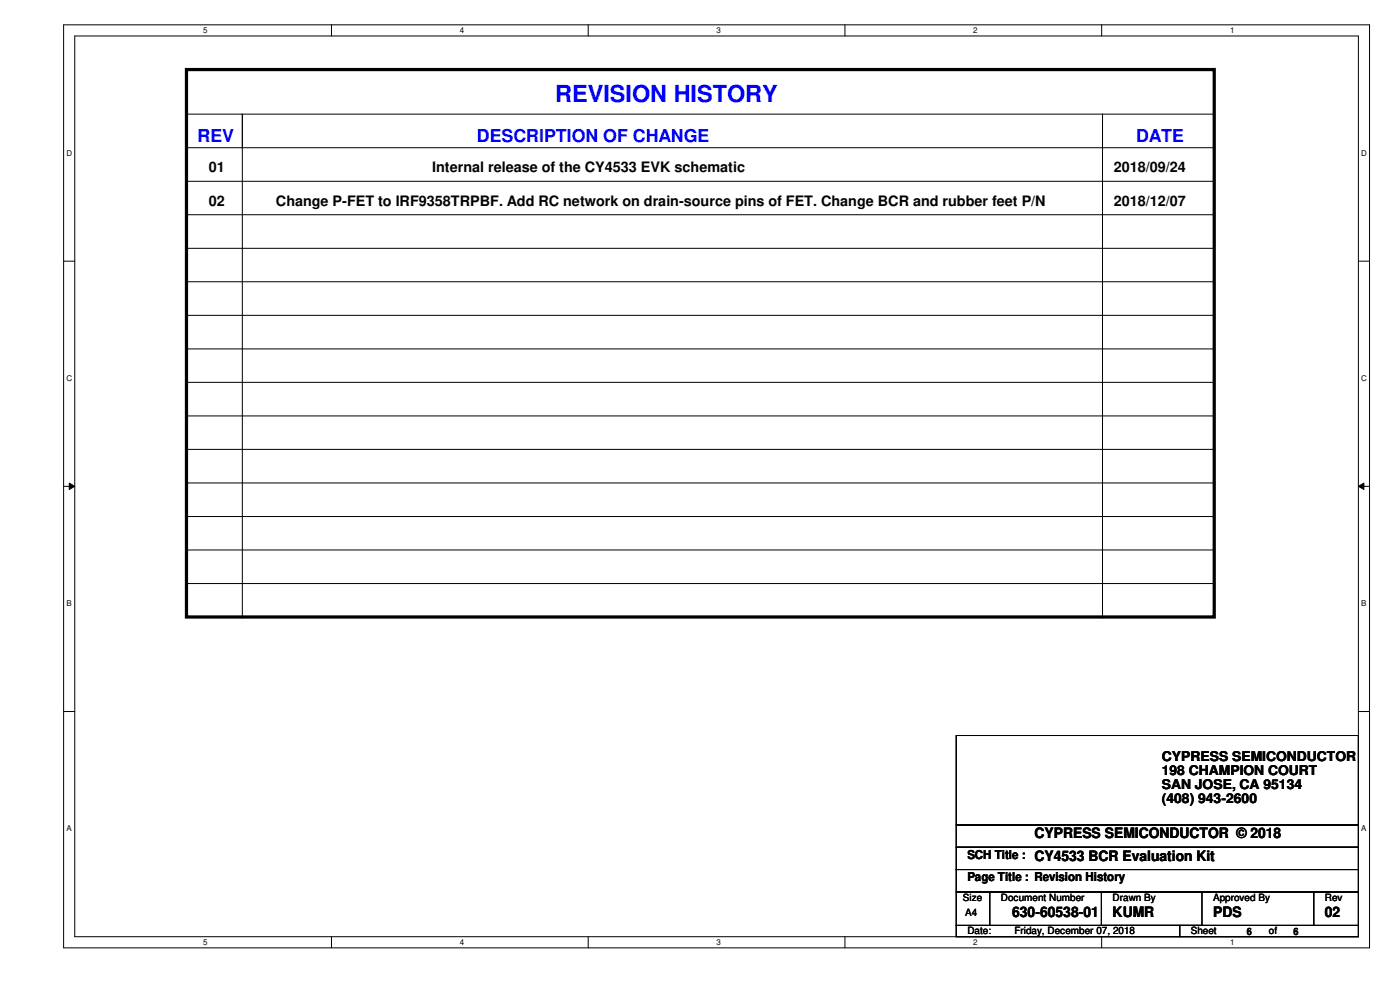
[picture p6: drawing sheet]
<svg xmlns="http://www.w3.org/2000/svg" width="420mm" height="297mm" viewBox="0 0 420 297" stroke-linecap="round" stroke-linejoin="round" font-family="sans-serif">
<defs><g id="words">
<text font-size="7" fill="#00f" x="166.6" y="30.7">REVISION HISTORY</text>
<g font-size="5.3" fill="#00f">
<text x="59.3" y="42.5">REV</text>
<text x="143.1" y="42.5">DESCRIPTION OF CHANGE</text>
<text x="341" y="42.5">DATE</text>
</g>
<g font-size="4.3">
<text x="62.7" y="51.7">01</text>
<text x="129.7" y="51.7">Internal release of the CY4533 EVK schematic</text>
<text x="334.3" y="51.7">2018/09/24</text>
<text x="62.7" y="61.8">02</text>
<text x="82.8" y="61.8">Change P-FET to IRF9358TRPBF. Add RC network on drain-source pins of FET. Change BCR and rubber feet P/N</text>
<text x="334.3" y="61.8">2018/12/07</text>
<text x="310.4" y="251.5">CYPRESS SEMICONDUCTOR © 2018</text>
<text x="310.4" y="258.2">CY4533 BCR Evaluation Kit</text>
<text x="303.7" y="275">630-60538-01</text>
<text x="333.9" y="275">KUMR</text>
<text x="364.1" y="275">PDS</text>
<text x="397.6" y="275">02</text>
</g>
<g font-size="4">
<text x="348.7" y="228.4">CYPRESS SEMICONDUCTOR</text>
<text x="348.7" y="232.6">198 CHAMPION COURT</text>
<text x="348.7" y="236.7">SAN JOSE, CA 95134</text>
<text x="348.7" y="240.9">(408) 943-2600</text>
</g>
<g font-size="3.7">
<text x="290.3" y="257.6">SCH Title :</text>
<text x="290.3" y="264.3">Page Title : Revision History</text>
</g>
<g font-size="3">
<text x="289" y="270.3">Size</text>
<text x="289.6" y="274.7">A4</text>
<text x="300.4" y="270.3">Document Number</text>
<text x="333.9" y="270.3">Drawn By</text>
<text x="364.1" y="270.3">Approved By</text>
<text x="397.6" y="270.3">Rev</text>
<text x="290.3" y="280.4">Date:</text>
<text x="304.4" y="280.4">Friday, December 07, 2018</text>
<text x="357.4" y="280.4">Sheet</text>
<text x="374.1" y="280.4">6</text>
<text x="380.8" y="280.4">of</text>
<text x="388.2" y="280.4">6</text>
</g>
<g font-size="2.4">
<text x="61" y="10">5</text>
<text x="138" y="10">4</text>
<text x="215.1" y="10">3</text>
<text x="292.1" y="10">2</text>
<text x="369.1" y="10">1</text>
<text x="19.9" y="46.7">D</text>
<text x="408.5" y="46.7">D</text>
<text x="19.9" y="114.3">C</text>
<text x="408.5" y="114.3">C</text>
<text x="19.9" y="181.9">B</text>
<text x="408.5" y="181.9">B</text>
<text x="19.9" y="249.4">A</text>
<text x="408.5" y="249.4">A</text>
<text x="61" y="283.6">5</text>
<text x="138" y="283.6">4</text>
<text x="215.1" y="283.6">3</text>
<text x="292.1" y="283.6">2</text>
<text x="369.1" y="283.6">1</text>
</g>
</g></defs>
<path d="M19.1 7.5h391.9v276.9h-391.9zM22.4 10.8h385.3v270.3h-385.3z" fill="none" stroke="#000" stroke-width=".3"/>
<g fill="#fff">
<path d="M61 7.8h1.3v2.7h-1.3z"/>
<path d="M61 281.4h1.3v2.7h-1.3z"/>
</g>
<path d="M99.5 7.5v3.3M99.5 281.1v3.3" fill="none" stroke="#000" stroke-width=".3"/>
<g fill="#fff">
<path d="M138 7.8h1.3v2.7h-1.3z"/>
<path d="M138 281.4h1.3v2.7h-1.3z"/>
</g>
<path d="M176.5 7.5v3.3M176.5 281.1v3.3" fill="none" stroke="#000" stroke-width=".3"/>
<g fill="#fff">
<path d="M215.1 7.8h1.3v2.7h-1.3z"/>
<path d="M215.1 281.4h1.3v2.7h-1.3z"/>
</g>
<path d="M253.6 7.5v3.3M253.6 281.1v3.3" fill="none" stroke="#000" stroke-width=".3"/>
<g fill="#fff">
<path d="M292.1 7.8h1.3v2.7h-1.3z"/>
<path d="M292.1 281.4h1.3v2.7h-1.3z"/>
</g>
<path d="M330.6 7.5v3.3M330.6 281.1v3.3" fill="none" stroke="#000" stroke-width=".3"/>
<g fill="#fff">
<path d="M369.1 7.8h1.4v2.7h-1.4z"/>
<path d="M369.1 281.4h1.4v2.7h-1.4z"/>
<path d="M19.9 44.6h1.7v2.6h-1.7z"/>
<path d="M408.5 44.6h1.7v2.6h-1.7z"/>
<path d="M19.9 112.1h1.7v2.7h-1.7z"/>
<path d="M408.5 112.1h1.7v2.7h-1.7z"/>
</g>
<path d="M19.1 78.4h3.3M407.7 78.4h3.3" fill="none" stroke="#000" stroke-width=".3"/>
<g fill="#fff">
<path d="M19.9 179.7h1.6v2.7h-1.6z"/>
<path d="M408.5 179.7h1.6v2.7h-1.6z"/>
</g>
<path d="M19.1 145.9h3.3M20.8 144.9l1.6 1-1.6 1zM407.7 145.9l1.6-1v2zM407.7 145.9h3.3" fill="none" stroke="#000" stroke-width=".3"/>
<path d="M20.8 144.9l1.6 1-1.6 1zM407.7 145.9l1.6-1v2z" fill="#000"/>
<g fill="#fff">
<path d="M19.9 247.3h1.6v2.6h-1.6z"/>
<path d="M408.5 247.3h1.6v2.6h-1.6z"/>
</g>
<g fill="none" stroke="#000" stroke-width=".3">
<path d="M56 34.2h16.7v10.1h-16.7zM72.7 34.2h258.2v10.1h-258.2zM330.9 34.2h33.5v10.1h-33.5zM56 54.4h308.4M72.7 44.3v140.8M330.9 44.3v140.8M364.4 54.4h.1M56 64.4h308.4M56 74.5h308.4M364.4 64.4h.1M364.4 74.5h.1M56 84.5h308.4"/>
<path d="M56 94.6h308.4M364.4 84.5h.1M364.4 94.6h.1M56 104.7h308.4M56 114.7h308.4M364.4 104.7h.1M364.4 114.7h.1M56 124.8h308.4M56 134.8h308.4M364.4 124.8h.1M364.4 134.8h.1M56 144.9h308.4"/>
<path d="M56 155h308.4M364.4 144.9h.1M364.4 155h.1M56 165h308.4M56 175.1h308.4M364.4 165h.1M364.4 175.1h.1M72.7 185.1h.1M330.9 185.1h.1M19.1 213.5h3.3M407.7 213.5h3.3M287 220.7h120.7v26.8h-120.7z"/>
<path d="M287 247.5h120.7v6.7h-120.7zM287 254.2h120.7v6.7h-120.7zM287 267.6h10v10.1h-10zM287 277.7h67v3.4h-67zM287 260.9h120.7v6.7h-120.7zM297 267.6h97.3v10.1h-97.3zM330.5 267.6h30.2v10.1h-30.2zM354 277.7h53.7v3.4h-53.7zM394.3 267.6h13.4v10.1h-13.4z"/>
</g>
<path d="M56 20.9h308.4v164.2h-308.4z" fill="none" stroke="#000" stroke-width=".97"/>
<use href="#words"/>
</svg>
